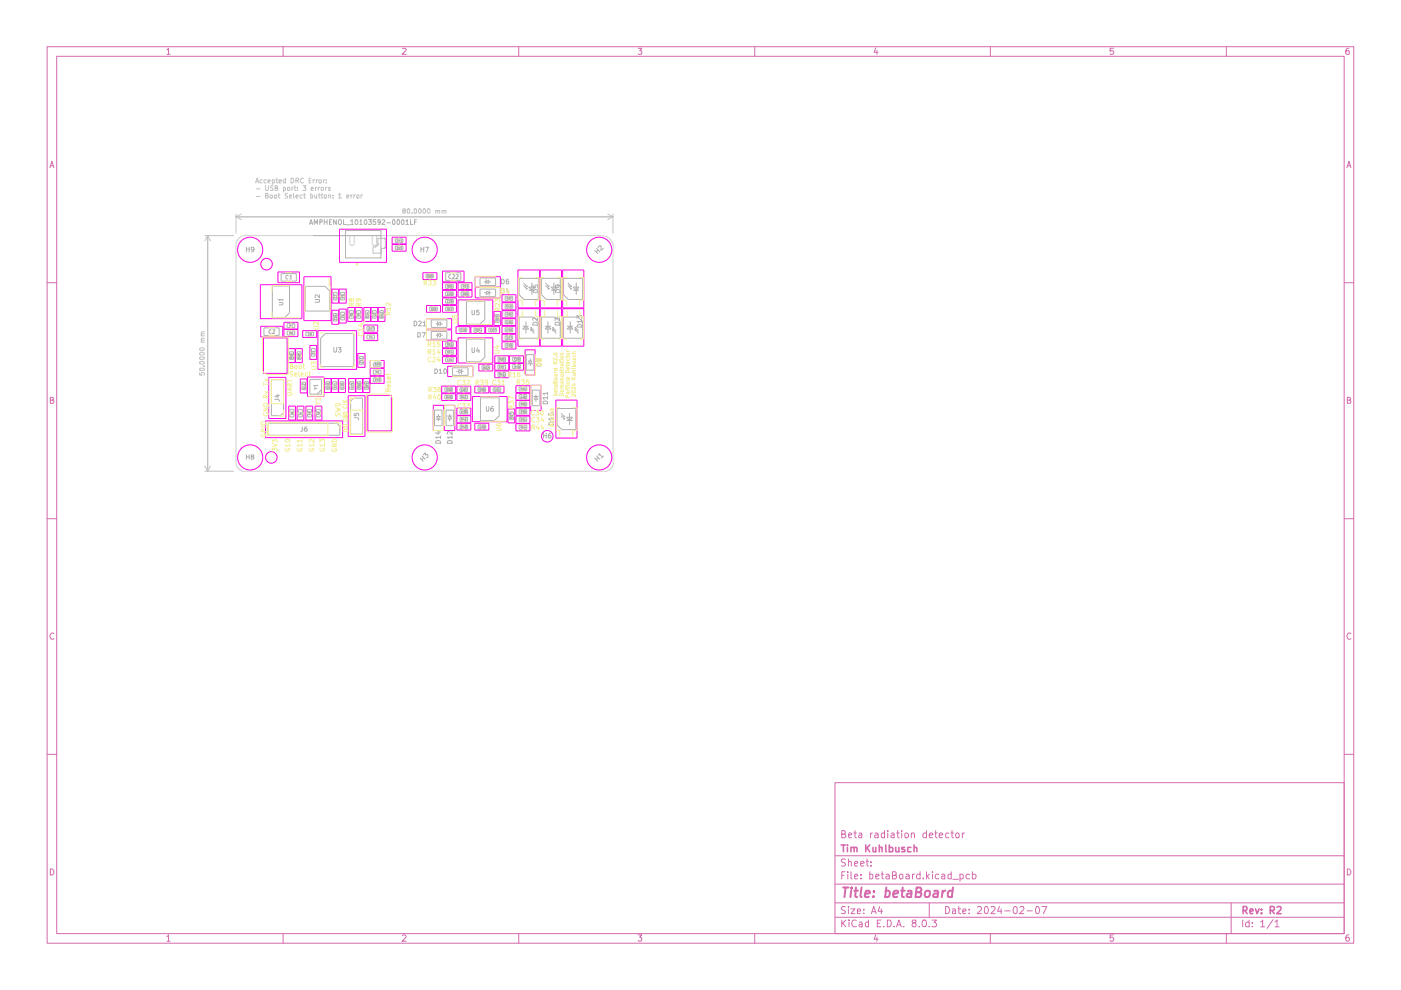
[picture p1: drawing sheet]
<svg xmlns="http://www.w3.org/2000/svg" width="297mm" height="210mm" viewBox="0 0 297 210" stroke-linecap="round" stroke-linejoin="round" font-family="sans-serif">
<g fill="none" stroke="#d56bad" stroke-width=".21">
<path d="M10 9.9h277v190.1h-277zM12 11.9h273v186.1h-273zM35.4 10.6l.3-.4v1.3M35.4 11.5h.7M60 9.9v2M85.3 10.3l.6-.1 .2 .4-.8 .9h.8M110 9.9v2M135.3 10.2h.8l-.5 .6h.5v.6h-.8M160 9.9v2M185.7 10.2l-.4 .9h.9M185.9 10.7v.8M210 9.9v2"/>
<path d="M236.1 10.2h-.7v.6h.6l.1 .2-.1 .5-.6-.1M260 9.9v2M286 10.2l-.5 .1-.2 .5 .1 .6 .6 .1v-.7h-.5l-.2 .2M10.6 35.6l.4-1.4 .4 1.4M10.7 35.1h.6M285.6 35.6l.4-1.4 .4 1.4M285.7 35.1h.6M10 59.9h2M285 59.9h2M10.7 84.8h.6v-.5l-.6-.1v1.3h.6l.1-.4-.3-.3M285.7 84.8h.6v-.5l-.6-.1v1.3h.6l.1-.4-.3-.3M10 110h2"/>
<path d="M285 110h2M11.4 134.4a.57 .57 0 0 0-.8 0 .57 .57 0 0 0 .1 .8l.3 .4 .4-.2M286.4 134.4a.57 .57 0 0 0-.8 0 .57 .57 0 0 0 .1 .8l.3 .4 .4-.2M10 159.9h2M285 159.9h2M177 165.9h108v32.1h-108zM178.5 176.9h.5l.2-.2v-.3l-.2-.3h-.5v1.5h.6l.2-.2v-.3l-.3-.2M179.9 177.1l.7-.1-.2-.4-.4 .1-.1 .8 .2 .1 .4-.1M181 176.6h.6M181.3 176.1v1.4l.3 .1M182.1 176.7h.6v.9M182.7 177l-.6 .1-.1 .2 .3 .3 .4-.1"/>
<path d="M184.6 176.6v1M185 176.6l-.4 .4M185.5 176.7h.6l.1 .9M186.2 177h-.5l-.3 .3 .3 .3 .5-.1M187.5 176.7l-.4-.1-.2 .2v.7l.2 .1 .4-.1M187.5 176.1v1.5M188.2 176.1v.2M188.2 176.6v1M189 176.7h.6v.9M189.6 177l-.6 .1-.1 .2 .2 .3 .5-.1M190.1 176.6h.6M190.3 176.1v1.4l.4 .1"/>
<path d="M191.2 176.1v.2M191.2 176.6v1M191.9 176.8l.2-.2 .3 .1 .2 .7a.45 .45 0 0 1-.7 .1zM193.2 176.8l.3-.2 .3 .1 .1 .9M193.2 176.6v1M196.4 176.7h-.6l-.1 .7a.52 .52 0 0 0 .7 .1M196.4 176.1v1.5M197 177.1l.8-.1-.1-.3-.4-.1-.3 .3v.6l.3 .1 .4-.1M198.2 176.6h.5M198.4 176.1v1.4l.3 .1M199.1 177.1l.8-.1-.1-.3-.4-.1-.3 .3v.6l.3 .1 .4-.1M201.2 176.7l-.5-.1-.2 .4 .1 .5h.6"/>
<path d="M201.6 176.6h.6M201.8 176.1v1.4l.4 .1M202.7 176.8l.2-.2 .4 .1v.8l-.4 .1-.3-.2zM204 176.6v1M204.5 176.6l-.5 .4M10.7 184.2a.71 .71 0 0 1 .7 .5 .71 .71 0 0 1-.2 .8h-.5zM35.4 198.6l.3-.4v1.4M35.4 199.6h.7M60 198v2M85.3 198.4l.2-.2h.4l.2 .4-.8 1h.8M110 198v2M135.3 198.2h.8l-.5 .5 .5 .2v.5l-.3 .2h-.3l-.2-.2"/>
<path d="M160 198v2M177 194.5h108M177 191.4h108M177 187.5h108M177 181.4h108M178.5 195.1v1.4M178.5 185.6h.5M178.6 195.7l.7 .8M179.2 184.8h-.7v1.6M179.2 192.3l-.6-.1-.2 .3 .2 .5 .6 .1v.5h-.8M179.2 182.2l-.6-.1-.2 .4 .2 .4h.4l.2 .1v.4l-.2 .2h-.6M179.3 195.1l-.8 .8"/>
<path d="M179.7 184.8v.2M179.7 185.3v1.1M179.9 192.2v.2M179.9 182.8l.2-.2 .3 .1 .1 .9M179.9 182.1v1.5M179.9 192.7v1M180 195.1v.1M180 195.5v1M180.4 192.7h.9l-.9 1h.9M180.4 184.8v1.3l.3 .3M181.2 185.8l.7-.1-.2-.4-.4 .1-.1 .7 .2 .3 .4-.1M181.2 183.1l.7-.1-.2-.4-.4 .1-.1 .7 .2 .2h.4"/>
<path d="M181.5 195.2l-.6-.1a.74 .74 0 0 0-.3 .9 .74 .74 0 0 0 .9 .4M181.8 193.2l.7-.1-.2-.4-.5 .1v.8h.6M182.2 195.6h.5l.1 .9M182.5 183.1l.7-.1-.1-.3-.4-.1-.2 .3v.7h.6M182.5 186.2v.2M182.5 185.4v.2M182.8 195.9l-.6 .1-.1 .2 .2 .3 .5-.1M183.1 193.6v.1M183.1 192.8v.2M183.6 182.6h.5M183.8 182.1v1.3l.3 .2M184.1 195.6l-.4-.1-.2 .3 .1 .6h.5"/>
<path d="M184.1 195.1v1.4M184.4 185.4l.4-.1 .3 .3-.1 .7h-.6M184.4 184.8v1.6M184.7 183.5v.1M184.7 182.7v.2M184.7 193.7l.6-1.5 .5 1.5M184.9 193.3h.7M185.7 198.2l-.4 .9h.9M185.7 185.8l.7-.1v-.3l-.5-.1-.2 .3 .1 .7h.6M185.9 198.7v.9M186 195.7h.5M186.5 192.2l-.3 1h.9"/>
<path d="M186.8 195.1h-.8v1.4h.8M186.9 192.7v1M186.9 185.3h.5M187 184.8v1.3l.4 .3M187.4 196.4v.1M187.9 185.4h.6l.1 1M188.1 195.1h.5a.78 .78 0 0 1 .4 .9 .78 .78 0 0 1-.9 .5zM188.6 185.7l-.6 .1-.2 .2 .2 .4 .6-.1M189.2 185.6l.7-.1 .1-.5-.3-.2h-.5v1.6h.6l.2-.1 .1-.5-.1-.2h-.3M189.6 196.4v.1M190.1 196.5l.5-1.4 .5 1.4M190.2 196.1h.7"/>
<path d="M190.7 185.6l.2-.3 .4 .1 .1 .8-.5 .2-.2-.4zM191.6 196.4v.1M192.1 185.4h.6l.1 1M192.8 185.7l-.5 .1-.3 .2 .3 .4 .5-.1M193.5 185.3v1.1M193.7 195.7l-.3-.3 .1-.3h.6l.1 .3-.2 .3a.46 .46 0 0 0-.6 .2 .46 .46 0 0 0 .2 .6 .46 .46 0 0 0 .6-.2l-.1-.6h-.1M193.9 185.3l-.4 .3M194.9 196.4v.1M195.1 185.4l-.5-.1-.3 .3v.4l.3 .4 .5-.1M195.1 184.8v1.6M195.7 195.2l.5-.1a.84 .84 0 0 1-.3 1.4l-.2-.1-.2-.4zM195.7 186.2v.2"/>
<path d="M196.4 184.8v1.6M196.6 185.8l.4 .6M197 196.4v.1M197 185.3l-.6 .6M197 191.4v3.1M197.6 195.1h.9l-.5 .5h.3a.6 .6 0 0 1 .2 .8h-.9M197.7 184.8v.2M197.7 185.3v1.1M199.1 185.4a.52 .52 0 0 0-.8 .2l.2 .7h.6M199.6 185.4h.6l.1 1M200.3 185.7l-.7 .1v.5h.7M200.5 192.2a.77 .77 0 0 1 .8 .8 .77 .77 0 0 1-.8 .7z"/>
<path d="M201.7 185.4l-.4-.1-.3 .2v.7l.3 .2 .4-.1M201.7 184.8v1.6M201.9 192.8h.6l.1 .9M202 186.4h1.2M202.6 193.1l-.7 .1v.4h.7M203.1 192.7h.6M203.3 192.2v1.3l.4 .2M203.5 185.4l.5-.1 .2 .2v.7l-.2 .2-.5-.1M203.5 185.3v1.6M204.1 193.2l.7-.1-.2-.4-.4 .1-.1 .7 .2 .2 .4-.1M205.5 193.6v.1M205.5 192.8v.2"/>
<path d="M205.6 185.4a.52 .52 0 0 0-.8 .2l.2 .7h.6M206.2 185.4a.52 .52 0 0 1 .7 .2l-.1 .7h-.6M206.2 184.8v1.6M207.3 192.4l.1-.2h.5a.45 .45 0 0 1 .1 .7l-.8 .8h.9M208.8 192.4l.2-.2a.88 .88 0 0 1 .2 1.5l-.4-.1zM210 198v2M210.1 192.4l.2-.2h.4l.2 .2 .1 .3-.9 1h.9M211.9 192.2l-.4 1h.9M212.3 192.7v1M213 193.1h1.2M215.1 192.2l.4 .1 .1 .2v1l-.3 .2a.81 .81 0 0 1-.6-.7 .81 .81 0 0 1 .4-.8zM216.2 192.4l.6-.2 .2 .1 .1 .4-.9 1h.9"/>
<path d="M217.8 193.1h1.1M219.7 192.3l.2-.1a.86 .86 0 0 1 .5 .7 .86 .86 0 0 1-.4 .8h-.1a1.1 1.1 0 0 1-.2-1.4zM220.9 192.2h1l-.7 1.5M236.1 198.2h-.7v.7l.1-.2h.4l.2 .3v.3l-.2 .3h-.4l-.1-.2M260 198v2M261 191.4v6.6M263.5 195.1v1.4M264.8 195.6l-.4-.1-.3 .3 .1 .6h.6M264.8 195.1v1.4M265.5 196.4v.1M265.5 195.6v.1M267.3 195.5l.4-.4v1.4"/>
<path d="M267.3 196.5h.8M269.9 195l-1.3 1.8M270.3 195.5l.5-.4v1.4M270.3 196.5h.9M285.7 184.2a.71 .71 0 0 1 .7 .5 .71 .71 0 0 1-.2 .8h-.5zM286 198.2l-.5 .2a.92 .92 0 0 0 .1 1.2l.4-.1 .1-.5-.3-.3h-.2l-.3 .3"/>
</g>
<g fill="none" stroke="#d56bad" stroke-width=".34">
<path d="M178.3 179.2h.9M178.8 179.2v1.4M179.7 179.2h.1M179.7 179.7v.9M180.4 179.7h.6l.1 .9M180.4 179.7v.9M181.1 179.8v-.1h.5l.1 .9M183.6 179.2v1.4M183.8 179.7l.6 .9M184.4 179.2l-.8 .8M185.1 179.7l.1 .9 .5-.1M185.7 179.7v.9"/>
<path d="M186.4 179.7h.6v.9M186.4 179.2v1.4M187.8 179.2v1.2l.2 .2M188.6 179.2v1.4h.5l.2-.3-.1-.6h-.6M189.9 179.7l.1 .9 .6-.1M190.6 179.7v.9M191.8 179.7h-.5l-.1 .1 .1 .3 .5 .1v.4h-.6M193.1 179.7h-.7v.8l.7 .1M193.8 179.7h.5l.1 .9M193.8 179.2v1.4M263.6 193h.6a.47 .47 0 0 0 .2-.4 .47 .47 0 0 0-.2-.4h-.6v1.5M263.9 193l.5 .7"/>
<path d="M265 193.2l.7-.1-.2-.4-.4 .1-.1 .7 .2 .2 .4-.1M266.2 192.7l.3 1 .5-1M267.5 193.5v.2M267.5 192.8v.2M269.3 193h.8l.1-.6-.3-.2h-.6v1.5M269.7 193l.5 .7M270.8 192.4l.6-.2 .2 .4-.9 1.1h.9"/>
</g>
<g fill="none" stroke="#d56bad" stroke-width=".42">
<path d="M178.8 188.2h1.1M179.3 188.2l-.3 2M180.5 188.8l-.2 1.4M180.6 188.2v.2M181.1 188.8h.8M181.5 188.2l-.2 1.7 .4 .3M182.7 188.2l-.3 1.7 .3 .3M183.4 189.5l1-.1v-.5h-.8l-.3 1 .3 .3 .6-.1M185.2 190l.1 .1h-.3l.2-.1-.1 .2M185.3 188.9v.3M187.7 188.9a.64 .64 0 0 1 .9 .1l-.1 1-.3 .2-.5-.1M187.9 188.2l-.2 2"/>
<path d="M189.4 189.5l1-.1v-.5l-.6-.1-.4 .4v.9h.8M191.1 188.8h.7M191.4 188.2l-.2 1.7 .4 .3M192.5 188.9h.8l-.1 1.3M193.3 189.4h-.7l-.4 .3v.2l.3 .3 .7-.1M194.3 189.2h.6l.5-.4-.2-.5-.8-.1-.3 2h.8l.3-.2 .2-.5-.5-.3M196.2 189a.69 .69 0 0 1 .9 0v.8a.56 .56 0 0 1-.5 .4 .56 .56 0 0 1-.6-.4zM198.1 188.9h.7v1.3M198.9 189.4h-.7a.47 .47 0 0 0-.3 .7h.9M199.9 188.8l-.2 1.4M200.4 188.8l-.5 .2v.3M202 188.9l-.6-.1-.4 .5v.8h.8"/>
<path d="M202.1 188.2l-.3 2"/>
</g>
<g fill="none" stroke="#c2c2c2" stroke-width=".21">
<path d="M54.2 38.8l.3-1 .4 1M54.3 38.5h.5M55.6 38.2l-.3-.1-.2 .2 .1 .5h.4M56.3 39.4l.1 1h.4l.1-.2v-.8M56.5 38.2l-.4-.1-.1 .2v.5h.5M56.8 38.4h.5l-.2-.3-.3 .2v.3l.1 .2h.3M57.7 38.2l.3-.1 .3 .2-.1 .5h-.5M57.7 38.1v1M57.9 39.5h-.5l-.1 .2 .5 .3 .1 .2-.1 .2h-.5M58.3 39.9h.4l.1-.2-.1-.3h-.4v1h.5l.1-.4-.2-.1M58.5 38.1h.4M58.7 37.8v1h.2"/>
<path d="M59.2 38.4h.5l-.2-.3-.3 .1v.6h.4M60.1 39.8h.4v.5l-.4 .1M60.1 39.7v1M60.5 37.8v1h-.4l-.1-.5 .2-.2 .3 .1M61 39.8l.3-.1 .2 .2-.1 .5-.4-.1zM61.7 37.8a.59 .59 0 0 1 .6 .3 .59 .59 0 0 1-.2 .7h-.4zM61.9 39.7v.7M62.1 39.7l-.2 .2M62.4 39.7h.3M62.5 39.4v.8l.2 .2M62.7 38.3h.5v-.5h-.5v1M63 38.3l.3 .5"/>
<path d="M63.1 39.8v.1M64.3 39.4h.6l-.4 .4h.3l.1 .2-.1 .4-.5-.1M64.3 37.8a.51 .51 0 0 0-.7 .3 .51 .51 0 0 0 .3 .7l.4-.1M65.5 38.3h.4M66 37.8h-.5v1h.5M66.4 38.1v.7M66.7 38.1l-.3 .2M66.9 39.7v.7M67.1 38.1v.7M67.1 39.7l-.2 .2M67.3 38.1l-.2 .2M67.5 39.7v.7"/>
<path d="M67.6 38.3l.2-.2 .3 .1v.6h-.4l-.1-.2zM67.8 39.7l-.3 .2M68.2 39.7l.4 .1-.1 .6h-.3l-.1-.2v-.3zM68.6 38.1v.7M68.8 38.1l-.2 .2M69 39.7v.7M69.2 38.7v.1M69.2 38.2v.1M69.3 39.7l-.3 .2M70 39.8l-.2-.1-.2 .2 .4 .2v.3h-.4M43.4 50h6.1M44 50v49.9"/>
<path d="M44 50l.6 1.1M44 50l-.6 1.1M50 45.4v4M50 46h80M50 46l1.1 .6M51.1 45.4l-1.1 .6M54.4 40h.7M54.4 41.7h.7M56.3 41.5l.5-.1v-.3l-.5-.1v1h.5l.1-.3-.3-.2M58.3 41.4h.4l-.1 .6h-.3zM59 41.3h.4M59.1 41v.8l.3 .2"/>
<path d="M61 41.1h-.5v.3l.5 .3-.1 .3h-.4M61.4 41.7l.4-.1-.1-.3-.3 .1v.6h.4M62.2 41v.8l.2 .2M62.7 41.7l.5-.1-.1-.3-.4 .2v.3l.1 .2h.4M63.1 40.3v.1M64.1 41.4l-.3-.1-.2 .3 .1 .4h.4M64.3 41.3h.5M64.5 41v1h.3M65.9 41v1h.3l.1-.6h-.4M66 40h.5l-.2-.3-.3 .2v.3v.2h.4M66.7 41.3l.1 .7 .3-.1M67.1 41.3v.7"/>
<path d="M67.5 41.3h.4M67.6 41v.8l.3 .2M68.1 41.3h.4M68.2 41v1h.3M68.8 41.4h.5l-.1 .6h-.4zM69.7 41.4h.4v.6M69.7 41.3v.7M70.6 41.9v.1M70.6 41.4v.1M71.8 41.3l.3-.3v1M71.8 42h.6M73.5 41.7l.5-.1-.2-.3-.3 .2v.3l.1 .2h.3"/>
<path d="M74.4 41.3v.7M74.7 41.3l-.3 .1v.2M75 41.3v.7M75.4 41.3l-.4 .3M75.7 41.4h.4l-.1 .6h-.3zM76.5 41.3v.7M76.9 41.3l-.4 .3M79.4 52.3h.1M79.5 52.3h.1M79.6 52.3h.1M79.7 52.2h.1M79.7 52.2l-.6 .1v1.4h1.8v-1h.5"/>
<path d="M79.8 52.2h.1M79.8 52.2h-.1M79.9 52.1h.1M79.9 52.1l-.1 .1M80 52h.1M80 51.9h.1M80 51.9l-.1 .2M80.1 51.8h.1M80.1 51.7h.1M80.1 51.6h.1M80.1 50.5h.1M80.1 50.5h1.4"/>
<path d="M80.1 50.5l-.1 1.4M81.4 50.5h.1M81.4 52.7h.1M81.5 50.5h.1M81.5 50.6h.1M81.5 52.6h.1M81.5 50.5v.1M81.6 50.6h.1M81.6 52.5h.1M81.6 52.6h.1M81.6 50.6l.1 .1M81.6 52.5v.1"/>
<path d="M81.6 52.6l-.2 .1M81.7 50.7h.1M81.7 50.8h.1M81.7 50.9h.1M81.7 52.2h.1M81.7 52.3h.1M81.7 52.4h.1M81.7 52.5h.1M81.7 50.7v1.8M85.6 44.7l-.3-.3 .2-.1h.4v.3l-.6 .3 .2 .3 .4-.1v-.3l-.1-.1M86.4 44.3h.4l.1 .1-.1 .8h-.4v-.2zM87.4 45.1v.1"/>
<path d="M87.9 44.3h.3l.1 .1-.1 .8h-.3l-.1-.2zM88.7 44.4l.2-.1a.47 .47 0 0 1 .4 .4 .47 .47 0 0 1-.4 .5l-.2-.2zM89.7 44.4l.1-.1a.47 .47 0 0 1 .5 .4 .47 .47 0 0 1-.5 .5l-.1-.3zM90.7 44.4l.3-.1 .2 .1v.6l-.2 .2-.3-.1zM92.4 44.7l.4-.1v.6M92.4 44.6v.6M92.8 44.7l.4-.1v.6M93.7 44.7h.4v.5M93.7 44.6v.6M94.1 44.7h.5v.5M128.9 45.4l1.1 .6M130 45.4v4"/>
<path d="M130 46l-1.1 .6M42.3 79v.5l.5 .1v-.6h.4l.1 .2-.1 .4M42.3 78.1h.8l.2 .3-.2 .2h-.6l-.2-.1zM42.3 76.7l.8-.1 .2 .3a.58 .58 0 0 1-1 .1zM42.3 75.8l.8-.1 .2 .3-.2 .2h-.6l-.2-.1zM42.3 74.8a.63 .63 0 0 1 1 .2l-.2 .3h-.6zM42.3 73.9a.63 .63 0 0 1 1 .2 .54 .54 0 0 1-.5 .3 .54 .54 0 0 1-.5-.5zM42.7 72.6h.6M42.7 71.2h.6M43.2 77.6h.1M43.3 72.1h-.5v.5M43.3 71.7h-.6l.1 .4"/>
<path d="M43.3 70.8h-.5v.4M43.3 70.4h-.5v.4M43.4 99.9h6.1M43.4 98.8l.6 1.1M44.6 98.8l-.6 1.1"/>
<circle cx="57.5" cy="41.7" r=".32"/>
</g>
<path d="M50 51.9v46.1M52 50h22.2v1.6M52 49.9a2 2 0 0 0-2 2M74.2 51.6a.45 .45 0 0 0 .4 .5 .45 .45 0 0 0 .5-.5M75.1 51.6v-1.6h3.8v1.6M78.9 51.6a.45 .45 0 0 0 .5 .5 .45 .45 0 0 0 .4-.5M127.5 50h-47.7v1.6M127.5 50a2.45 2.45 0 0 1 2.5 2.5M130 52.4v45.6M50 98a2 2 0 0 0 2 2M52 99.9h76M130.1 98a2 2 0 0 1-2 2" fill="none" stroke="#d0d2cd" stroke-width=".21"/>
<g fill="none" stroke="#afafaf" stroke-width=".21">
<path d="M52.2 52.4v1M52.2 52.8h.6M52.8 52.4v1M53.8 52.8l-.1 .2h-.4v-.5l.4-.1 .1 .2-.1 .7-.4 .1M59.6 58h3.2v1.6h-3.2zM61.1 58.5l-.4-.1-.1 .3 .1 .4h.4M61.4 58.6l.3-.2v.7M61.4 59.1h.4M65.6 47.6l.4-1 .3 1M65.7 47.3h.5M66.5 50h14.3M66.6 47.6v-1l.4 .7 .3-.7v1"/>
<path d="M67.8 47.1h.4l.1-.4-.5-.1v1M68.7 46.6v1M68.7 47.1h.6M69.3 46.6v1M69.8 47.1h.4M70.3 46.6h-.5v1h.5M71.3 46.6v1l-.6-1v1M72 46.6l.4 .1v.7l-.2 .2h-.3a.66 .66 0 0 1 .1-1zM72.8 46.6v1h.5M73.2 48.9h7.6v5.8h-7.6zM73.4 47.7h.8M74.3 46.9l.4-.3v1"/>
<path d="M74.3 47.6h.6M75.4 46.7l.2-.1 .3 .2v.6l-.2 .2-.3-.1zM75.6 55.9l.2 .1v.2l-.2-.2zM76.3 46.9l.2-.3v1M76.3 47.6h.5M77.3 46.7l.3-.1 .2 .4-.2 .6-.4-.2zM78.1 46.6h.6l-.3 .4h.3v.2v.4l-.6-.1M79.7 46.6h-.5l-.1 .5 .5-.1 .1 .5h-.6M80.6 47l-.3 .2-.2-.1v-.4h.5v.6l-.2 .3h-.2M81 46.7l.4-.1 .2 .3-.7 .7h.7M82 47.2h.8M83.3 46.7l.3-.1 .1 .2v.8h-.4l-.1-.2z"/>
<path d="M83.8 52.2h1.6v.7h-1.6zM83.8 50.6h1.6v.8h-1.6zM84.2 52.5h.2v-.1h-.2v.4M84.2 46.7l.2-.1a.53 .53 0 0 1 .4 .5 .53 .53 0 0 1-.5 .5l-.1-.4zM84.3 52.5l.1 .3M84.4 50.8h-.2v.4h.2M84.6 52.4l-.1 .2h.3M84.6 50.8l-.1 .3h.3M84.7 50.9v.3M84.7 52.5v.3M85 50.8h.1v.4h-.1M85.1 52.4h-.1l.1 .4-.1-.1"/>
<path d="M85.2 46.7l.1-.1a.53 .53 0 0 1 .4 .5 .53 .53 0 0 1-.4 .5l-.2-.4zM86 46.9l.4-.3v1M86 47.6h.6M87 46.6v1h.5M87.9 47.1h.3M88.3 46.6h-.4v1M89.2 52.8h.6M89.2 52.4v1M89.8 52.4v1M90.2 52.4h.6l-.4 1M90.3 58.2h1.6v.7h-1.6zM90.6 58.5h.3v-.1h-.3v.4"/>
<path d="M90.7 58.5l.2 .3M91.1 58.4h.1v.4l-.1-.1M91.4 58.4h.3l-.2 .1h.2v.2h-.3M94.5 57.8h3.2v1.6h-3.2zM95.6 58.3a.39 .39 0 0 0-.4 .1 .39 .39 0 0 0 0 .5l.2 .2 .2-.1M96 58.3h.4v.2l-.5 .6h.5M96.7 58.3h.5v.2l-.6 .6h.6M101.8 58.9h3.3v1.6h-3.3zM102.6 59.8h.4M103 59.8l.6-.4v.7zM103 59.2v1.1M103.6 59.8h.5"/>
<path d="M106.3 59.2a.52 .52 0 0 1 .6 .5 .52 .52 0 0 1-.6 .5zM107.8 59.2l-.4 .2v.7h.5l-.1-.5h-.4v.2M110.1 59h4v4.5h-3l-1-1zM112.8 59.9v2.6M114.8 59h4v4.5h-3l-1-1zM117.4 59.9v2.6M119.5 59h4v4.5h-3l-1-1zM122.2 59.9v2.6M126.1 53.1l.6 .7M126.5 52.7l.7 .7M126.8 52.5l.4-.4 .2 .1v.9l.5-.4M126.8 53l-.4 .4"/>
<path d="M56 69.5h3.2v1.6h-3.2zM57.5 70l-.2-.1-.3 .2v.5l.3 .1h.2M57.7 60.6h3.7v5.7l-.9 1h-2.8zM57.8 70l.3-.1 .2 .2-.5 .6h.5M59.1 64.1h.7l.2 .2-.2 .3h-.7M60 63.5h-.9l.3 .3M60 63.4v.4M60.9 70.2h1.6v.8h-1.6zM60.9 68.6h1.6v.8h-1.6zM61.4 74.6h.8v1.6h-.8zM61.4 70.7h.3v-.2h-.3v.3M61.4 69h.3v-.1h-.3v.3"/>
<path d="M61.5 70.7l.2 .1M61.5 69l.2 .2M61.6 75.6v-.3l.2 .2 .1-.2 .1 .3M61.8 68.9h.3l-.2 .3M61.8 76v-.3h-.1l-.1 .3h.4M62 70.5h-.2v.3h.2v-.2l-.2 .1M62 75.1h-.4l.2 .1M62 75.7l-.2 .1M62 75v.2M63 74.6h.8v1.6h-.8zM63.2 75.6v-.3l.2 .2 .1-.2 .1 .3M63.5 76v-.3h-.2l-.1 .3h.4"/>
<path d="M63.6 75v.2l-.2-.2-.2 .1 .1 .1M63.6 75.7l-.1 .1M64.7 60.7h4.2l1 1v4.3h-5.2zM64.9 70.4h1.6v.8h-1.6zM65.7 70.7h-.3v.3h.3M65.8 70.8v-.1h.2l-.2 .4 .2-.1-.1-.2M66 73.9h.8v1.6h-.8zM66.3 74.8v.3h.3v-.3M66.3 74.5v.1h.1v-.1h.2v.1M66.8 63.5l.9 .1v.4l-.9 .1M67.7 62.5v.7l-.6-.7-.3 .2 .1 .4M68 71.7l1-1h6v7h-7z"/>
<path d="M70.7 62h.8v1.6h-.8zM70.7 66.5h.8v1.6h-.8zM70.8 73.7v.9l.2 .1 .4-.2v-.8M70.9 66.8l.1 .2h.3l-.1-.2h-.1l.1 .2M71 62.9l-.1 .2 .2 .1 .2-.1-.1-.2M71 67.5l-.1 .3h.4l-.1-.3M71.3 62.7l-.4-.2v.3M71.3 67.3h-.4l.2 .1M71.3 67.2v.2M71.7 73.7h.6l-.3 .4 .3 .1v.4h-.6M72.2 62h.9v1.6h-.9zM72.2 66.2h.9v1.6h-.9z"/>
<path d="M72.4 66.8l.1 .1h.4v-.1h-.3l.1 .1M72.5 62.9l-.1 .1 .2 .2 .3-.1v-.2M72.5 67.1v.3h.4v-.3M72.6 62.5l.1 .3h-.2v-.3h.3l.1 .2M74.1 65.9h.8v1.6h-.8zM74.5 66.5l.2-.1v.3h-.2v-.3l-.2 .1 .1 .2 .1-.1M74.5 67v-.2h-.2v.2h.4M74.7 66.8l-.2 .1M75.6 65.9h.9v1.6h-.9zM76 66.4l.1 .3h-.2v-.3h.3v.2M76.1 67v-.2h-.3v.2h.4M76.2 75.6h.8v1.6h-.8z"/>
<path d="M76.2 66.8l-.1 .1M76.5 76.7v.2h.3v-.2M76.8 76.4h-.4l.2 .1M76.8 76h-.4l.2 .2M76.8 75.9v.3M76.8 76.3v.2M77.5 65.9h.7v1.6h-.7zM77.7 67l.1 .3h.2v-.3M77.8 71h1.6v.9h-1.6zM77.8 69.3h1.6v.8h-1.6zM77.9 66.3h.2M77.9 66.3v.2l-.2-.2"/>
<path d="M78.1 66.8h-.4h.1M78.1 66.6v.2M78.4 69.6h-.2v.3h.2M78.5 69.6l.2-.1v.4M78.5 69.9h.3M78.6 71.3h-.2v.3l.2 .1M78.9 71.2l-.1 .4h.2M79 69.5h.2l-.2 .4M79 71.4v.3M79 65.9h.8v1.6h-.8zM79.2 78.5h1.6v.8h-1.6zM79.2 66.8l.2 .3 .2-.2-.1-.1"/>
<path d="M79.2 66.7v-.3l.2 .2v-.2h.1v.3M79.5 76.8h1.3v.8h-1.6v-.5zM79.5 77l.3 .2-.1 .2h-.2zM79.7 79h.3v-.2h-.3v.3M79.9 79l.1 .1M80 77.2l.1-.2v.4M80 77.4h.1M80.1 78.9l.1-.1v.3M80.1 79.1h.3M80.5 65.9h.8v1.6h-.8zM80.6 77.2l-.3 .1v-.2h.3v.2l-.2 .1M80.9 67.3v-.3h-.2v.3h.5"/>
<path d="M81.2 66.8h-.5h.1M81.2 66.3v.2l-.3-.2h-.2v.2M81.2 67l-.3 .1M81.2 66.6v.2M87.8 68.1a.55 .55 0 0 1 .6 .3 .55 .55 0 0 1-.3 .7h-.3zM88.6 70.5l.5 .1 .1 .4-.2 .5h-.4zM88.7 68.2l.5-.1 .1 .2-.6 .8h.6M89.5 70.5h.7l-.5 1M89.7 68.4l.3-.3v1M89.7 69.1h.6M91.1 65.1h1.6v.8h-1.6zM91.4 70.3h3.3v1.6h-3.3z"/>
<path d="M91.4 67.8h3.3v1.6h-3.3zM91.5 65.5h.2v-.2h-.2v.4M91.6 65.5l.1 .2M91.8 65.3h.3l-.3 .4h.3M92.2 78.2h.3a.55 .55 0 0 1 0 1h-.3zM92.3 65.5l-.1-.2h.2v.2h-.2l.1 .2 .1-.2M92.4 68.7h.4M92.4 71h.4M92.8 68.1v1.1M92.8 70.5v1.1M92.8 68.7l.6-.5v.8zM92.8 71l.6-.4v.9z"/>
<path d="M93.1 78.5l.3-.3v1M93.1 79.2h.6M93.4 68.7h.5M93.4 71h.5M94.1 78.3l.4-.1 .2 .2v.6l-.2 .2-.4-.1zM94.5 72.6h1.6v.9h-1.6zM94.5 60.3h1.6v.8h-1.6zM94.5 61.9h1.6v.8h-1.6zM94.5 63.5h1.6v.8h-1.6zM94.5 65.1h1.6v.8h-1.6zM94.5 74.3h1.6v.8h-1.6zM94.5 75.9h1.6v.8h-1.6z"/>
<path d="M94.9 73.1l.2-.2h-.2v.4M94.9 74.7l.2-.2h-.2v.4M94.9 60.7l.2-.1-.2-.1v.4M94.9 65.5l.2-.1-.2-.1v.4M95 73.1l.1 .2M95 74.7l.1 .2M95 60.7l.1 .2M95 65.5l.1 .2M95.1 76.2h-.2v.3h.2M95.1 62.2h-.2v.2h.2M95.1 63.7l-.2 .1v.3h.2M95.2 73l.2-.1v.4"/>
<path d="M95.2 76.2h.3l-.3 .3h.3M95.2 62.2l.3-.1-.3 .4h.3M95.2 74.5h.2v.4M95.2 63.7h.3l-.3 .4h.3M95.2 60.6l.3-.1-.3 .4h.3M95.2 65.3h.3l-.3 .4h.3M95.2 73.3h.3M95.2 74.9h.3M95.6 65.3h.3l-.2 .4M95.7 76.1l-.1 .3h.3M95.7 62.3l-.1-.2 .3 .1-.3 .1v.2l.3-.1-.1-.1M95.7 74.5l-.1 .2h.3"/>
<path d="M95.8 72.9h-.2v.1l.3 .2h-.3M95.8 60.5l-.2 .1v.3l.3-.1-.1-.1h-.2M95.8 74.6v.3M95.8 76.2v.3M95.9 63.9l-.3 .1v-.3l.3 .1-.1 .3h-.2M95.9 78h3.3v1.6h-3.3zM96.8 78.7h.5M97.3 78.3l.6 .4-.6 .5zM97.4 69.6h1.6v.8h-1.6zM97.8 61.9h1.6v.8h-1.6zM97.8 60.3h1.6v.8h-1.6zM97.9 78.7h.4"/>
<path d="M97.9 78.2v1.1M97.9 69.9l-.2-.1v.2v.2l.2-.1M98.1 69.9l.1-.1v.4M98.1 70.2h.2M98.2 62.4l.2-.1-.1-.2h-.1v.4M98.2 60.7l.2-.1-.2-.1v.4M98.3 62.4l.1 .1M98.3 60.7l.1 .2M98.5 70v-.2h.2v.2h-.2v.2h.2l-.1-.2M98.5 62.2l.3-.1-.3 .4h.3M98.5 60.7l.2-.2v.4M98.5 60.9h.3"/>
<path d="M98.9 71.9h3.9v3.9l-1 .9h-2.9zM98.9 63.8h3.9v3.9l-1 1h-2.9zM98.9 60.5h.3l-.2 .2 .2 .1-.3 .1M99.1 62.1h-.2v.2l.3 .1h-.3M100.1 73.7v1l.1 .1 .4-.1v-1M100.1 65.8l.1 .9 .4-.1v-.8M100.5 69.6h1.6v.8h-1.6zM100.9 70.1h.1v-.3h-.1v.4M101 70.1v.1M101.2 69.9l.3-.1-.3 .4h.3M101.3 73.7l-.3 .7h.7M101.5 65.8h-.4l-.1 .4 .4-.1 .2 .2-.1 .4-.5-.1"/>
<path d="M101.5 74.1v.7M101.7 69.8l-.1 .3h.3M101.8 61.3h3.3v1.6h-3.3zM101.8 70v.2M102.2 77.6h1.6v.7h-1.6zM102.6 78l.2-.1-.2-.1v.4M102.6 62.1h.5M102.7 78l.1 .2M102.9 77.8h.3l-.3 .4h.3M103.1 61.7l.6 .4-.6 .4zM103.3 77.8l.3 .1-.3 .3h.3M103.6 69.6h1.6v.8h-1.6z"/>
<path d="M103.7 62.1h.4M103.7 61.6v1.1M104.3 69.9h-.3v.2h.3M104.4 69.9l.2-.1-.2 .4h.2M104.8 69.8h.2l-.1 .4M105 66.7h.8v1.6h-.8zM105.3 67.3v-.3l.1 .2 .2-.2v.3M105.5 68v-.2h-.2v.2h.3M105.6 75.8h1.6v.8h-1.6zM105.6 77.4h1.6v.8h-1.6zM105.6 79h1.6v.8h-1.6zM105.6 67.4v.3l-.1-.3h-.2v.2"/>
<path d="M105.6 67.8l-.1 .1M105.9 79.5h.1l.1-.3h-.2v.4M105.9 76.2h.2v-.1l-.2-.1v.4M106 79.5l.1 .1M106 76.2l.1 .2M106.1 77.7h-.2v.2l.2 .1M106.3 79.4l.1-.2v.4M106.3 76.1h.3l-.3 .3h.3M106.3 77.7h.3l-.3 .3h.3M106.3 79.6h.3M106.3 61.2h.5a.58 .58 0 0 1 .1 .7 .58 .58 0 0 1-.6 .3zM106.6 77.8l.2-.2v.4"/>
<path d="M106.6 78h.3M106.8 76l.1 .4-.3-.2zM106.9 79.2l-.3 .2v.1l.3 .1v-.2l-.3 .1M107.1 69.5h1.6v.9h-1.6zM107.1 67.9h1.6v.8h-1.6zM107.1 71.2h1.6v.8h-1.6zM107.1 66.2h1.6v.9h-1.6zM107.1 62.8h1.6v.9h-1.6zM107.1 64.5h1.6v.9h-1.6zM107.1 72.8h1.6v.9h-1.6zM107.5 66.7h.2v-.2h-.2v.3M107.5 71.6h.2v-.2h-.2v.4"/>
<path d="M107.5 73.3h.2v-.3h-.2v.4M107.5 63.3h.2v-.3h-.2v.5M107.5 61.1l-.1 .8h.5M107.6 66.7l.1 .1M107.6 71.6l.1 .2M107.6 73.3l.1 .1M107.6 63.3l.1 .2M107.7 68.1l-.3 .2 .1 .2h.2M107.7 69.8l-.1-.1-.2 .3 .3 .1M107.7 64.8l-.1-.1-.2 .2 .1 .3h.2M107.8 61.6v.6M107.8 66.5h.3l-.2 .1 .2 .2h-.3"/>
<path d="M107.8 68.1h.3l-.3 .4h.3M107.8 69.9l.2-.2v.4M107.8 71.5l.2-.1v.4M107.8 73.2l.2-.2v.4M107.8 63.1h.3l-.3 .4h.3M107.8 73.4h.3M107.8 70.1h.3M107.8 71.8h.3M107.9 64.7l-.1 .4h.3M108 64.9v.3M108.2 71.4h.3l-.2 .4M108.2 63.2l.1-.2v.5"/>
<path d="M108.2 63.5h.2M108.3 66.4l-.1 .4h.3M108.4 68.1h-.2v.4h.2v-.2l-.2 .1M108.4 70h-.2l.1-.3 .1 .4h-.2M108.4 73.2l-.2 .1 .1-.3 .1 .4h-.2M108.4 64.7h-.2v.3l.2-.1v.3h-.2M108.4 66.6v.2M108.7 75.8h1.6v.8h-1.6zM108.7 77.3h1.6v.8h-1.6zM109.1 77.8h.2v-.2h-.2v.3M109.2 77.8l.1 .1M109.3 76.1h-.2v.2l.2 .1"/>
<path d="M109.5 77.7l.1-.1v.3M109.5 76.1l.2-.1-.3 .4h.3M109.5 77.9h.2M109.9 77.8v-.2h.2l-.2 .3h.2l-.1-.1M109.9 76l.2 .1-.1 .3-.1-.1zM110.1 67.2h3l1 1v3.5h-4zM110.8 69.2h1.3M110.8 69.8l.7-.6 .6 .6zM111 60.5l.8 .8M111 60l.8 .8M111.5 68.2v2.5M111.5 61.3h.3"/>
<path d="M111.5 60.8h.3M111.6 75.2h1.6v3.3h-1.6zM111.8 60.5v.3M111.8 61v.3M111.8 77.1h1.1M112 76.5h.8l-.4 .6zM112.1 60.9h1.3l-.6 .7zM112.1 61.6h1.3M112.4 76v.5M112.4 77.1v.5M112.5 69.8h.3M112.5 69.4h.3"/>
<path d="M112.5 69.4v.3M112.5 69.8v.4M112.5 69.4l.8 .8M112.5 69.8l.8 .9M113 68.5l.2-.2h.5l.3 .6h-1.1zM113 60.5v.5h.5v-.5h.5v.5M113.2 61.5l.4-.1 .4 .2v.4h-1zM113.8 77.2l.2-.2h.6l.1 .2v.4h-.9zM114 67.4v.6l-.6-.6h-.4v.5M114.2 76.3l.2-.3 .3 .1v.4l-.1 .1-.4-.1-.1-.4h-.3v.4l.2 .1 .2-.1M114.8 67.2h3l1 1v3.5h-4zM115.6 69.2h1.2"/>
<path d="M115.7 60.5l.7 .8M115.7 60l.7 .8M116.2 69.2l.6 .6h-1.2zM116.2 68.2v2.5M116.2 61.3h.2M116.2 60.8h.2M116.4 60.5v.3M116.4 61v.3M116.8 60.9h1.3l-.7 .7zM116.8 61.6h1.3M117.2 69.8l.7 .9M117.2 69.8h.2"/>
<path d="M117.2 69.4v.3M117.2 69.8v.4M117.2 69.4h.2M117.2 69.4l.7 .8M117.7 68.5l.2-.2h.5l.2 .2v.4h-.9zM117.7 68v-.6l.3 .2 .1-.2h.4v.6M117.8 61.6a.58 .58 0 0 1 .6-.2 .58 .58 0 0 1 .4 .6h-1zM118.2 60.5h.2v.5h-.6l.1-.5h.6l.3 .2v.3M119.5 67.2h3l1 1v3.5h-4zM120.2 69.2h1.3M120.2 69.8l.7-.6 .6 .6zM120.4 60l.8 .8"/>
<path d="M120.4 60.5l.8 .8M120.9 68.2v2.5M120.9 61.3h.3M120.9 60.8h.3M121.2 60.5v.3M121.2 61v.3M121.5 60.9h1.3l-.6 .7zM121.5 61.6h1.3M121.9 69.8h.3M121.9 69.4h.3M121.9 69.4v.3M121.9 69.8v.4"/>
<path d="M121.9 69.4l.8 .8M121.9 69.8l.8 .9M122.3 69.1l.6-.4 .5 .4v.2h-1.1zM122.3 67.5v-.6l.5 .3 .1-.3h.4v.6M123.4 68.2h-1.1l.4 .2M123.4 67.8v.6M52.2 96.4v1M52.2 96.9h.6M52.8 96.4v1M53.4 96.9l-.1-.2v-.3h.4l.1 .2-.5 .3v.5h.4l.1-.4-.2-.1M56.8 89.7h14.7l.6 .7v1.9h-15.3zM57.6 80.5h2.5v7l-.7 .6h-1.8z"/>
<path d="M58.3 84.7h.7l.3 .4M58.6 83.8h.7M58.9 83.7v.5l-.6-.2M61.5 86.8h.8v1.6h-.8zM61.8 87.3v.3h.1v-.3h.2v.3M61.9 87.9v-.1h-.1v.1h.3M62.1 87.8h-.2M63.3 86.8h.8v1.6h-.8zM63.6 87.4h.4M63.7 87.9v-.1h-.2v.1h.5M63.8 87.3v.3l-.3-.1M64 87.8h-.3"/>
<path d="M64 81h.8v1.6h-.8zM64.1 90.5v.9h-.3M64.2 82.2l.1 .2h.3v-.2M64.6 81.9h-.4l.1 .1M64.6 81.4v.3l-.2-.3h-.2v.3M64.6 81.7v.3M65 90.5h-.2a.62 .62 0 0 0-.1 .9h.4v-.5l-.3-.1-.3 .2M65.2 86.8h.8v1.6h-.8zM65.4 87.6v-.3l.2 .2 .2-.2v.3M65.7 87.9v-.1h-.3l.4 .1M65.7 80.4h2.5v3.2h-2.5zM65.8 87.8h-.1"/>
<path d="M66.6 82.2l.3 .1-.3 .3M66.9 82.3h.4M67.1 86.8h.8v1.6h-.8zM67.3 81.7h-.7l.2 .2M67.3 81.6v.3M67.5 87.9v-.1h-.1v.1h.3M67.7 87.3v.3l-.3-.3v.3M67.7 87.8h-.2M68.2 82.6l-1 1M69.1 80.9h.7v1.6h-.7zM69.3 82.1l.2 .2 .1-.2M69.3 81.6v-.3h.3v.3"/>
<path d="M69.6 81.8h-.3l.1 .1M69.6 81.7v.2M70.5 80.9h.9v1.6h-.9zM71 82.3v-.2h-.2v.2h.4M71.2 81.8h-.4l.1 .1M71.2 81.4h-.4l.1 .1M71.2 82.1l-.2 .1M71.2 81.3v.2M71.2 81.7v.2M72.1 80.9h.8v1.6h-.8zM72.3 82.1l.2 .2 .3-.1-.1-.1M72.3 81.3l.5 .1-.5 .1z"/>
<path d="M72.8 81.7h-.5l.1 .2M72.8 81.7v.2M74.2 80.9h.8v1.6h-.8zM74.5 82v.3h.3v-.3M74.5 81.3v.2h.1l-.1-.2 .2-.1 .1 .3M74.8 81.7h-.3v.2M74.8 81.7v.2M74.9 84.4h2v7.6h-2.6v-6.9zM75.1 88.6h.7l.2 .1v.3M75.1 87.6v.5h.4v-.5l.5 .1-.1 .4M75.8 80.9h.7v1.6h-.7zM76 81.9v-.2h.3v.2"/>
<path d="M76 81.3l.3-.1 .1 .2-.3 .1zM76.2 82.3v-.3h-.2v.3h.4M76.4 82l-.2 .2M77.3 80.9h.8v1.6h-.8zM77.7 81.2l.1 .3h-.2v-.3h.3v.2M77.8 82.3l-.2-.3-.1 .3h.4M77.9 81.7v.2l-.4-.2 .1 .1M77.9 82l-.1 .2M79.2 80.1h1.6v.8h-1.6zM79.5 80.6l.3-.2-.3-.1v.4M79.6 80.6l.2 .1M80 80.5l.1-.2v.4"/>
<path d="M80 80.7h.1M80.4 80.3l.2 .1-.1 .3-.2-.1zM89.1 97.1l.6 .7M89.5 96.7l.7 .7M89.7 96.4l.5-.4 .1 .5v-.1h.3l.2 .1v.4l-.4 .1M89.8 97l-.4 .5M92.1 87h1.6v3.3h-1.6zM92.4 93.6a.58 .58 0 0 1 .6-.2 .58 .58 0 0 1 .4 .6h-1zM92.4 88.9h1.1M92.5 88.3h.9l-.4 .6zM92.7 91.6h.7M93 87.8v.5"/>
<path d="M93 88.9v.4M93 91.4v.6l-.7-.2M93.4 92.7h-1l.2 .3M93.4 92.5v.5M94.3 82.2h1.6v.8h-1.6zM94.3 83.8h1.6v.8h-1.6zM94.6 87h1.6v3.3h-1.6zM94.7 84.2h.3v-.2h-.3v.5M94.7 82.6h.3v-.2h-.3v.4M94.8 84.2l.2 .3M94.8 82.6l.2 .2M94.8 88.2h1.1"/>
<path d="M94.9 93.6l.3-.2 .6 .1v.5h-1zM95 82.4h.3v.4h-.3M95.2 84l-.1 .3h.3M95.3 84.1v.4M95.3 87.8v.4M95.3 88.8v.5M95.3 88.2l.5 .6h-.8zM95.5 84l.2 .1-.1 .4-.1-.1zM95.5 82.6v-.2h.2l-.2 .2v.2h.2l-.1-.2M95.8 92.7h-1l.4 .3M95.8 91.4v.7l-.6-.7-.4 .3v.2l.2 .1M95.8 92.5v.5"/>
<path d="M97.5 86.9h1.6v.8h-1.6zM97.5 82.2h1.6v.8h-1.6zM97.5 90.1h1.6v.8h-1.6zM97.5 88.5h1.6v.8h-1.6zM97.5 83.8h1.6v.8h-1.6zM97.8 88.9h.3v-.1l-.3-.1v.4M97.8 90.6h.2l.1-.3h-.3v.4M97.8 84.2h.3v-.2h-.3v.5M97.9 88.9l.2 .2M97.9 90.6l.2 .1M97.9 84.2l.2 .3M98.1 87.2l-.1-.1-.2 .1v.2l.3 .1"/>
<path d="M98.1 82.4l-.3 .1v.3h.3M98.3 87.1h.2l-.2 .1 .2 .2-.2 .1M98.3 82.4h.2l-.2 .2 .2 .2h-.2M98.3 88.7v.2h.2M98.3 90.3v.3h.2M98.3 84v.3h.2M98.4 84.1v.4M98.4 88.9v.2M98.4 90.5v.2M98.6 88.8h.2l-.2 .3h.2M98.6 90.3h.2l-.1 .2h.1v.2l-.2-.1M98.6 87.1h.2l-.1 .1h.1v.3h-.2"/>
<path d="M98.6 82.4h.2l-.2 .4h.2M98.6 84.1l.2-.1v.5M98.6 84.5h.2M101.3 82.2h1.7v.8h-1.7zM101.3 90.1h1.7v.8h-1.7zM101.7 82.6l.3-.1-.3-.1v.4M101.8 82.6l.2 .2M101.9 84.3h3.9v3.9l-1 1h-2.9zM102 90.4l-.3-.1v.4l.3-.1M102.1 90.4l.2-.1-.2 .4h.2M102.1 82.4h.2l-.1 .2h.1v.2h-.2M102.5 90.3h.2l-.1 .2 .1 .1h-.2"/>
<path d="M102.7 82.6l-.2 .1v-.3l.2 .1-.2 .3M103.1 86.2v.9l.2 .1 .3-.1v-.9M104.6 86.2l-.4 .1-.1 .7 .1 .2 .4-.2v-.4h-.5v.2M104.6 82.2h1.6v.8h-1.6zM105.1 82.4l-.2 .2 .1 .2h.1M105.3 82.4h.2l-.1 .2h.1v.2h-.2M105.7 82.5l.1-.1v.4M105.7 82.8h.2M108 87.4h.9v1.6h-.9zM108.2 88.3v-.2l.2 .2 .3-.2v.2M108.5 88.7v-.2h-.3v.2h.5M108.7 87.8l-.5-.1v.3"/>
<path d="M108.7 88.5l-.2 .1M110.1 82h1.6v.9h-1.6zM110.1 83.7h1.6v.8h-1.6zM110.1 85.3h1.6v.8h-1.6zM110.1 86.9h1.6v.8h-1.6zM110.1 88.6h1.6v.8h-1.6zM110.1 90.2h1.6v.8h-1.6zM110.4 85.7l.3-.1h-.3v.3M110.4 82.5l.3-.1-.3-.1v.4M110.4 90.6h.3l-.1-.2h-.2v.4M110.5 85.7l.2 .2M110.5 82.5l.2 .2"/>
<path d="M110.5 90.6l.2 .2M110.7 83.9h-.3v.4h.3M110.7 88.9h-.3v.3h.3M110.7 87.2h-.3v.2l.3 .1M110.8 83.9h.2l-.2 .4h.2M110.8 85.6h.2h-.1l.1 .3h-.2M110.8 88.8h.2l-.1 .1 .1 .3h-.2M110.8 87.1h.2l-.1 .1h.1v.3h-.2M110.8 82.3h.2l-.1 .2h.1v.2h-.2M110.9 90.4l-.1 .3h.2M111 90.6v.2M111.3 88.8l-.1 .3h.3"/>
<path d="M111.3 87.1l.2 .1-.1 .3h-.2zM111.3 90.4l-.1 .3h.3M111.4 83.9h-.2v.2l.2-.1 .1 .2-.3 .1M111.4 85.6h-.2v.3h.2v-.3l-.2 .1M111.4 82.3h-.2v.2h.3v.2h-.3M111.4 88.9v.3M111.4 90.6v.2M112.9 82.7h1.6v3.3h-1.6zM113.1 84.1h1.1M113.6 84.1l.4 .6h-.7zM113.6 83.7v.4M113.6 84.7v.5"/>
<path d="M115.2 85.1h.8l.1 .5h-1zM115.2 91.9v1M115.2 92.4h.6M115.8 91.9v1M116.1 84.3h-1l.3 .4M116.1 83.4h-1l.3 .3M116.1 83.1v.6M116.1 84.1v.6M116.3 87.6v.5h.5v-.5h.5v.5M116.4 89.7l.2-.2h.5l.2 .2v.4h-1zM116.8 91.9h-.3l-.3 .4 .1 .6h.5v-.6h-.5l-.1 .2M117.3 88.8h-1l.4 .3"/>
<path d="M117.3 88.6v.5M118.1 86.6h4v4.5h-3l-1-1zM119 87.6l.7 .8M119 88.1l.7 .8M119.5 88.9h.2M119.5 88.4h.2M119.7 88.1v.3M119.7 88.6v.3M120.1 89.2h1.3M120.1 88.5h1.3l-.7 .7zM120.7 87.5v2.6M126.1 97.1l.6 .7"/>
<path d="M126.5 96.7l.7 .7M126.8 97l-.4 .5M127 96.6v-.4l.7 .7M127.9 96.7l-.4 .4"/>
</g>
<g fill="none" stroke="#ff00e9" stroke-width=".21">
<path d="M58.9 57.7h4.6v2.2h-4.6zM64.4 58.7h5.8v9.3h-5.8zM72 48.6h10v7h-10zM83.1 51.8h3v1.5h-3zM83.1 50.3h3v1.4h-3zM89.7 57.8h2.9v1.5h-2.9zM93.8 59.9h3v1.5h-3zM93.8 57.5h4.6v2.3h-4.6zM97.1 59.9h3v1.5h-3zM100.8 58.7h5.3v2.2h-5.3zM109.8 57.2h4.6v8.1h-4.6zM114.6 57.2h4.4v8.1h-4.4z"/>
<path d="M119.3 57.2h4.5v8.1h-4.5zM55.2 60.4h8.8v7.2h-8.8zM55.3 69.2h4.6v2.3h-4.6zM55.9 71.6h5v7.6h-5zM60.2 68.3h3v1.5h-3zM60.2 69.8h3v1.6h-3zM61 73.9h1.6v3h-1.6zM62.7 73.9h1.4v3h-1.4zM64.2 70.1h2.9v1.4h-2.9zM65.2 79.9h3.5v4.2h-3.5zM65.7 73.2h1.4v3h-1.4zM67.4 70.1h8.2v8.2h-8.2z"/>
<path d="M70.4 61.3h1.4v3h-1.4zM70.4 65.8h1.4v2.9h-1.4zM71.9 61.3h1.5v3h-1.5zM71.9 65.5h1.5v3h-1.5zM73.7 65.2h3.1v3h-3.1zM75.3 65.2v3M75.9 74.9h1.5v3h-1.5zM77.1 70.7h3v1.5h-3zM77.1 65.2h1.5v3h-1.5zM77.1 68.9h3v1.5h-3zM78.5 78.1h2.9v1.6h-2.9zM78.5 79.8h2.9v1.5h-2.9z"/>
<path d="M78.5 76.5h2.9v1.5h-2.9zM78.7 65.2h1.4v3h-1.4zM80.2 65.2h1.4v3h-1.4zM90.4 67.6h5.4v2.2h-5.4zM90.4 64.8h3v1.4h-3zM90.4 69.9h5.4v2.2h-5.4zM93.8 73.9h3v1.5h-3zM93.8 61.6h3v1.4h-3zM93.8 63.2h3v1.4h-3zM93.8 64.8h3v1.4h-3zM93.8 72.3h3v1.4h-3zM93.8 75.6h3v1.4h-3z"/>
<path d="M94.9 77.6h5.3v2.2h-5.3zM96.7 69.3h3v1.4h-3zM97.1 71.6h7.4v5.4h-7.4zM97.1 61.6h3v1.4h-3zM97.1 63.6h7.4v5.4h-7.4zM99.8 69.3h3v1.4h-3zM100.8 61h5.3v2.2h-5.3zM101.5 77.2h3v1.5h-3zM103 69.3h2.9v1.4h-2.9zM104.7 66h1.5v3h-1.5zM104.9 77h3v1.5h-3zM104.9 75.4h3v1.6h-3z"/>
<path d="M104.9 78.7h3v1.4h-3zM106.4 67.6h3v1.4h-3zM106.4 69.2h3v1.5h-3zM106.4 62.5h3v1.5h-3zM106.4 64.2h3v1.5h-3zM106.4 65.9h3v1.5h-3zM106.4 70.9h3v1.4h-3zM106.4 72.5h3v1.5h-3zM108 77h3v1.5h-3zM108 75.4h3v1.6h-3zM109.8 65.4h4.6v8h-4.6zM111.3 74.2h2.2v5.3h-2.2z"/>
<path d="M114.6 65.4h4.4v8h-4.4zM119.3 65.4h4.5v8h-4.5zM56.3 89.2h16.3v3.6h-16.3zM57 80h3.6v8.7h-3.6zM61.2 86.1h1.5v3h-1.5zM63 86.1h1.4v3h-1.4zM63.7 80.3h1.4v3h-1.4zM64.9 86.1h1.4v3h-1.4zM66.8 86.1h1.4v3h-1.4zM68.7 80.3h1.5v2.9h-1.5zM70.3 80.3h1.4v2.9h-1.4zM71.8 80.3h1.4v2.9h-1.4z"/>
<path d="M73.8 83.9h3.6v8.6h-3.6zM73.9 80.3h1.5v2.9h-1.5zM75.4 80.3h1.5v2.9h-1.5zM77 80.3h1.4v2.9h-1.4zM78 83.8h5v7.6h-5zM91.9 85.9h2.2v5.4h-2.2zM93.6 81.9h3v1.4h-3zM93.6 83.5h3v1.4h-3zM94.2 85.9h2.2v5.4h-2.2zM96.9 81.9h2.9v1.4h-2.9zM96.9 83.5h2.9v1.4h-2.9zM96.9 86.5h2.9v1.6h-2.9z"/>
<path d="M96.9 88.1h2.9v1.6h-2.9zM96.9 89.7h2.9v1.5h-2.9zM100.2 84.1h7.3v5.3h-7.3zM100.7 81.9h2.9v1.4h-2.9zM100.7 89.7h2.9v1.5h-2.9zM103.9 81.9h2.9v1.4h-2.9zM107.7 86.7h1.4v3h-1.4zM109.4 81.8h3v1.4h-3zM109.4 89.8h3v1.6h-3zM109.4 83.4h3v1.4h-3zM109.4 84.9h3v1.5h-3zM109.4 86.5h3v1.6h-3z"/>
<path d="M109.4 88.2h3v1.5h-3zM112.5 81.7h2.2v5.3h-2.2zM117.9 84.8h4.4v8.1h-4.4z"/>
<circle cx="53" cy="53" r="2.67"/>
<circle cx="56.5" cy="56" r="1.23"/>
<circle cx="90" cy="53" r="2.67"/>
<circle cx="127" cy="53" r="2.67"/>
<circle cx="53" cy="97" r="2.67"/>
<circle cx="57.5" cy="97" r="1.23"/>
<circle cx="90" cy="97" r="2.67"/>
<circle cx="116" cy="92.5" r="1.23"/>
<circle cx="127" cy="97" r="2.67"/>
</g>
<g fill="none" stroke="#f3ed95" stroke-width=".21">
<path d="M60.5 59.7h1.4M60.5 57.8h1.4M69.8 58.9v1.7h.2v5.4h-.2M75.6 55.9l.2 .1v.2l-.2-.2zM84.4 53.1h.4M84.4 52h.4M84.5 50.5h.3M84.5 51.5h.3M89.9 59.9h.4l.1-.4-.5-.1v1.1M90.2 59.9l.2 .6M90.8 59.4h.6l-.3 .4 .3 .2v.4h-.6M90.8 58h.6"/>
<path d="M90.8 59.1h.6M91.8 59.4h.6l-.4 .4 .4 .2-.1 .4h-.5M95.4 59.5h1.4M95.4 57.7h1.4M105.2 58.6h-4.4v2.3h4.4M110.7 58.8h-.8v4.9h.8v1.2M113.5 58.8h.8v4.9h-.8v1.2M115.4 58.8h-.8v4.9h.8v1.2M118.1 58.8h.9v4.9h-.9v1.2M120.1 58.8h-.8v4.9h.8v1.2M122.9 58.8h.8v4.9h-.8v1.2M55.6 71.5h5.5v7.9h-4.6l-.9-.7z"/>
<path d="M56.9 69.4h1.4M56.9 71.2h1.4M57.7 66.1v1.3h6M61.3 75.2v.5M61.4 60.5h-3.7v1.3M61.5 69.5h.5M61.5 70.1h.5M61.5 71.1h.5M61.5 68.5h.5M61.6 77.6h.3l.2-.1-.2-.4h-.3v1h.4l.1-.3-.2-.2M62.1 78.8l-.4-.1-.2 .3 .5 .3v.5h-.5M62.3 75.2v.5"/>
<path d="M62.5 79.4l.4-.1v-.1h-.4v.6h.4M62.6 77.6h.4l-.1 .5h-.3zM62.9 75.2v.5M63.3 78.7v1l.2 .1M63.4 77.6h.4v.5h-.4zM63.8 79.4l.5-.1-.1-.2-.4 .1v.6h.5M63.9 75.2v.5M64.2 77.5h.4M64.3 77.1v1h.3M64.9 60.6h-.3v5.4h.3M65.2 79.2l-.3-.1-.2 .2 .1 .5h.4M65.4 79.1h.4"/>
<path d="M65.5 71.3h.3M65.5 70.3h.3M65.6 78.7v1.1h.2M65.9 74.6v.2M66 77.7h1l.1 .2-.2 .4h-.9M66 77.3v-.6l.5 .3v-.2l.4-.1 .2 .2-.1 .4M66.5 69.2h.8l.2 .1-.1 .5h-.9M66.9 74.6v.2M67.5 68.2v.6l-.6-.6h-.4v.5M67.9 77.1v.7h.7M67.9 70.6h.7M70.6 62.7v.3"/>
<path d="M70.6 67.1v.3M71.6 62.7v.3M71.6 67.1v.3M72.1 62.7v.3M72.1 66.9v.2M73.2 62.7v.3M73.2 66.9v.2M74 66.5v.5M74.4 63.5l.1-.2h.4l.1 .2-.1 .3h-.4l-.1-.4-.3-.1v.5h.2l.1-.1M74.5 64.9v-.6h-.4l-.1 .6h1M74.5 70.6h.6v.7M75 64.3l-.5 .3"/>
<path d="M75 66.5v.5M75.1 77.1v.7h-.6M75.5 66.5v.5M75.9 63.3l.2 .1v.4h-.5v-.5h.7l.2 .5M76 64.9v-.6h-.4l-.1 .6h1M76.1 70.6l-.1 .4 .5 .2 .5-.2-.1-.4M76.1 76.2v.3M76.3 68.7h.7M76.5 64.3l-.5 .3M76.5 66.5v.5M76.6 68.6v.7l-.7-.3M77 69.9h-1l.3 .3"/>
<path d="M77 69.6v.6M77.1 76.2v.3M77.4 66.5v.4M77.4 68.1l-.4 .4M78.4 66.5v.4M78.5 69.2h.2M78.5 70.2h.2M78.5 71h.2M78.5 72h.2M78.9 66.5v.4M79.8 79.4h.5M79.8 78.4h.5"/>
<path d="M79.9 66.5v.4M80.3 66.5v.5M80.8 76.5h-2.3v1.5h2.3M81.4 66.5v.5M82.1 79.2v.4M82.3 66.7v-.5l-.3-.1-.2 .2v.4h1M82.7 79.9v.4h-.5l-.1-.3 .3-.2 .1 .5M82.8 79.2l-.1 .2h-.9M82.8 65.4h-1l.3 .4M82.8 64.3v.6l-.6-.6h-.3v.5M82.8 66.1l-.5 .4M82.8 65.2v.6"/>
<path d="M90.8 73h.5l.1-.4-.6-.1v1M90.8 74.6h.5l.1-.4-.6-.1v1M91 73l.4 .5M91 74.6l.4 .5M91.4 75.8l-.3-.1-.3 .2v.6l.3 .2 .3-.1M91.7 64.9h.4M91.7 66h.4M91.8 72.8l.2-.3v1M91.8 74.4l.2-.3v1M91.8 75.8h.5v.3l-.6 .6h.6M91.8 73.5h.5M91.8 75.1h.5"/>
<path d="M93 74.1l-.3 .7h.6M93 75.6l-.3 .8h.6M93.1 74.4v.7M93.1 76v.7M93.2 72.5h-.5v.5l.4-.1 .2 .4-.3 .2-.3-.1M94.8 67.6h-4.4v2.2h4.4M94.8 69.9h-4.4v2.2h4.4M95.1 60.2h.4M95.1 61.2h.4M95.1 64.9h.4M95.1 66h.4M95.1 73.6h.4"/>
<path d="M95.1 72.6h.4M95.1 75.2h.4M95.1 74.1h.4M95.2 61.8h.2M95.2 62.8h.2M95.2 64.4h.2M95.2 63.4h.2M95.2 75.8h.2M95.2 76.8h.2M95.8 77.6h4.4v2.2h-4.4M95.9 67.8l1 .1v.4l-.1 .1h-.9M95.9 66.9v.5h.5v-.5h.5v.5"/>
<path d="M98 69.5h.3M98 70.5h.3M98.4 61.8h.4M98.4 60.2h.4M98.4 61.2h.4M98.4 62.8h.4M98.9 68.8h5.3M98.9 63.8h3.9M98.9 71.7h3.9M98.9 76.9h5.3M101.1 70.5h.4M101.1 69.4h.4"/>
<path d="M101.7 61h4.4v2.2h-4.4M102.8 77.4h.4M102.8 78.5h.4M104.3 69.5h.3M104.3 70.5h.3M104.8 74.3l1 .1v.4l-1 .1M104.9 67.2v.5M105 64v-.6l.3 .4 .1-.4h.4v.6M105.2 73.4h.6M105.5 65.9v-.5l-.2-.1-.3 .1v.5h.9M105.5 73.3v.6l-.7-.2M105.9 64.3v.6l-.5-.6-.4 .1 .1 .5"/>
<path d="M105.9 67.2v.5M105.9 65.3l-.4 .3M106.1 79.9h.5M106.1 78.9h.5M106.1 75.7h.5M106.1 76.7h.5M106.2 78.3h.3M106.2 77.3h.3M106.3 61.2h.5a.58 .58 0 0 1 .1 .7 .58 .58 0 0 1-.6 .3zM107.5 61.1l-.1 .8h.5M107.7 63.8h.4M107.7 73.7h.4"/>
<path d="M107.7 72.7h.4M107.7 72.1h.4M107.7 62.7h.4M107.7 66.1h.4M107.7 67.1h.4M107.7 71h.4M107.8 79.4h.4l.2-.2-.1-.3h-.5v1M107.8 68.8h.2M107.8 64.4h.2M107.8 69.4h.2M107.8 65.4h.2M107.8 61.6v.6"/>
<path d="M107.8 67.8h.2M107.8 70.4h.2M108 79.4l.4 .5M108.7 79.2l.4-.3v1M108.7 79.9h.6M109.3 78.2h.5M109.3 77.2h.5M109.4 75.7h.3M109.4 76.7h.3M110.2 78.9h-.3l-.2 .3v.6h.5v-.5l-.3-.1-.2 .3M110.8 65.9v1.2h-.9v4.8h.9M111.3 75.1v4.4h2.2v-4.4"/>
<path d="M113.5 65.9v1.2h.8v4.8h-.8M113.9 77h.7l.1 .6h-.9zM114.2 76.2l.2-.2 .3 .1v.4l-.3 .1-.2-.1-.1-.4h-.3v.4l.2 .1 .2-.2M115.5 65.9v1.2h-.9v4.8h.9M117.3 78.1h.8v.4h-.5v-.4M117.3 74.9l.7-.1 .1 .4-.6 .1-.2-.1zM117.6 78.7l.2 .3M117.6 79h.5M117.8 79.4l.1 .4h.2v-.4h-.5v.4M117.8 77.1l-.1-.4h-.3l-.1 .4h.8M118 75.6h.1M118.1 75.9v.6l-.5-.6-.3 .1 .1 .4"/>
<path d="M118.1 76.7l-.3 .3M118.2 65.9v1.2h.8v4.8h-.8M118.6 76.3h.1M118.9 79.6l.4-.2 .2 .3-.1 .1h-.4zM118.9 77.7l.1 .3M118.9 75.7l.4-.2 .2 .3-.1 .1h-.4zM118.9 78h.6M118.9 76.5v.4M118.9 78.2v.4M118.9 76.3h.6M118.9 75.2h.6M119 78.8l-.1 .2 .1 .2 .1-.3 .3-.1v.4"/>
<path d="M119 77.1l.2 .5 .3-.2-.1-.3M119.5 78.2l-.2 .3h-.7M119.5 77.1h-.5l-.1 .2 .1 .2M119.5 76.5l-.2 .3h-.7M119.5 74.8h-.5l-.1 .2 .1 .2M119.9 78.8l.2-.2h.4l.2 .4h-.8zM120.1 75l.5-.2 .1 .3-.1 .2h-.4zM120.1 74.3l.2 .2M120.1 75.5v.3M120.1 77.3v.3M120.1 74.5h.6M120.2 76l-.1 .3 .2 .2 .4-.2-.1-.3"/>
<path d="M120.2 65.9v1.2h-.9v4.8h.9M120.6 77.9v.3h-.4l-.1-.2 .3-.1 .1 .3M120.6 76.8l.1 .2-.1 .1h-.3l-.2-.2 .3-.2 .1 .4M120.7 77.3l-.1 .3h-.7M120.7 75.5l-.1 .2h-.7M121.2 78.9h.8M121.2 79.9l.5 .5M121.2 77.7h.8M121.2 74.9h.8M121.5 77.7l.1-.3h.3v.3M121.5 76l.1 .4 .2-.4h.1v.4M121.5 75.3l.1 .4 .4-.2-.1-.2"/>
<path d="M121.5 76.7h.5M121.5 79.2h.5M121.9 79.2v.4h-.4M121.9 76.7v.3h-.4M122 78.6h-.5l.1 .3M122 78.1h-.8M122 74.6h-.4v.3M122 79.9l-.4 .4M122.9 65.9v1.2h.8v4.8h-.8M55.4 92v.4l.4 .2 .6-.3-.1-.4h-.3v.3M55.4 89.6a.66 .66 0 0 1 1 .1l-.2 .4h-.7l-.1-.1zM55.4 90.5h1"/>
<path d="M55.9 91.5l-.1-.5-.3-.1-.1 .2v.4h1M55.9 87.6v.4l.2 .1h.5l.3-.2-.1-.4h-.3v.2M55.9 86.5h1l-1 .6h1M55.9 85.7a.58 .58 0 0 1 .6-.2 .58 .58 0 0 1 .4 .6h-1zM55.9 81.4h1M55.9 81.1v.6M56.2 83l.7 .5M56.2 80.3l.7 .6M56.4 84.3l-.1-.5-.4 .1v.4h1M56.8 89.7h12.7v2.7h-12.7zM56.9 83.8l-.5 .4M56.9 83l-.7 .5"/>
<path d="M56.9 80.3l-.7 .6M57.5 80.5h2.6v5.1h-2.6zM57.7 95.7v-.7l.5 .3 .1-.3h.3l.2 .2-.1 .5M57.7 94.1l1.1 .3-1.1 .3M57.7 93.8v-.6l.5 .4v-.3l.4-.1 .2 .2-.1 .4M60.1 86.9v1.3h-1.3M60.5 95.1a.45 .45 0 0 0 .5 .6 .45 .45 0 0 0 .4-.6h-.4v.1M60.5 93.2a.58 .58 0 0 1 1 .3 .56 .56 0 0 1-.6 .3 .56 .56 0 0 1-.4-.4zM60.9 83.2h.7l.3 .2v.3l-.3 .1h-.7M60.9 80.5v.5M60.9 80.8h1M61.4 81.9l-.1-.5h-.4v.5h1"/>
<path d="M61.4 87.4v.5M61.5 94.4h-1l.2 .3M61.5 94.1v.6M61.6 82.3v.5M61.9 82.2l-1 .3 1 .4M61.9 81.4l-.5 .3M62.4 87.4v.5M63.1 95.1a.45 .45 0 0 0 .4 .6 .45 .45 0 0 0 .4-.6h-.3v.1M63.2 87.4v.5M63.9 81.7v.3M64 94.4h-1l.2 .3M64 93.5h-1l.2 .2"/>
<path d="M64 93.1v.6M64 94.1v.6M64.3 87.4v.5M64.9 81.7v.3M65.1 87.4v.5M65.6 95.1a.45 .45 0 0 0 .4 .6 .45 .45 0 0 0 .5-.6h-.4v.1M66.1 87.4v.5M66.5 94.4h-1l.3 .3M66.5 93.1v.7l-.7-.7-.3 .2 .1 .4M66.5 94.1v.6M66.9 85.2l.5 .3-.5 .4M67 87.4v.5"/>
<path d="M67.4 85.5h.5M67.8 93.8v-.7l.4 .4v-.3l.5-.1 .1 .2-.1 .5M67.9 95.1a.45 .45 0 0 0 .4 .6 .45 .45 0 0 0 .4-.6h-.3v.1M67.9 84.6h-1l.2 .3M67.9 84.3v.6M68 87.4v.5M68.6 80v4h-3.3M68.8 94.4h-1l.3 .3M68.8 94.1v.6M68.9 81.6v.3M69.9 81.6v.3M70.4 94.1h1l-1 .6h1"/>
<path d="M70.4 93.4l.6-.4 .4 .4v.2h-1zM70.4 95.2a.45 .45 0 0 0 .5 .6 .45 .45 0 0 0 .4-.6h-.3v.1M70.4 81.5v.5M70.8 89.7h1.3v1.3M71.1 86.4l1 .3-.6 .2 .6 .1-1 .3M71.2 87.6v.5l.3 .1 .2-.5 .3-.1 .1 .1v.5M71.2 85.7l.2-.2h.5l.2 .2v.3h-1zM71.5 81.5v.5M72.1 81.6v.3M72.6 85.3h1.1M72.6 84.8l.6 .5M72.7 90.1l.9-.1 .1 .3-.1 .1h-.8z"/>
<path d="M72.7 86.1l-.1 .2 .3 .2 .7-.1v-.3M72.7 88.8v.4h.3h.5l.2-.2v-.2h-.4v.2M72.7 88.1h1l-1 .4h1M72.7 87.5a.6 .6 0 0 1 1 .3h-1zM72.7 90.8h1M72.8 91.1h.8l.1 .3h-1zM73.1 81.6v.3M73.7 85.5v.3h-1.1M73.7 84.8l-.6 .4M74.1 81.6v.3M74.3 87h2.7v5.1h-2.7zM75.1 81.6v.3"/>
<path d="M75.6 84.4h-1.3v1.3M75.6 81.4v.6M76.7 81.4v.6M77.2 81.4v.6M77.7 83.6h4.8l.7 .7v7.3h-5.5zM78.2 81.4v.6M79.8 80h.5M79.8 81h.5M82.2 80.8l-.1 .2 .2 .2 .2-.1v-.2l.2-.1v.4M82.3 83v-.5l-.3-.1-.2 .6h1M82.7 81.6l.1 .3-.2 .1h-.3l-.2-.3 .3-.2 .1 .5M82.8 82.4l-.5 .3"/>
<path d="M90.9 84.2h.5v-.4l-.5-.1v1M90.9 82.6l.5-.1v-.4h-.5v1M91.1 84.2l.3 .5M91.1 82.6l.3 .5M91.8 82.1h.7l-.4 .4 .4 .1v.3l-.2 .2-.5-.1M91.9 86.9v4.4h2.2v-4.4M92.1 83.7l-.2 .6h.6M92.3 84v.7M92.9 83.8l.1-.1a.47 .47 0 0 1 .4 .5 .47 .47 0 0 1-.4 .5l-.2-.4zM93 82.5l-.2-.2 .1-.2h.4v.4h-.4l-.1 .2 .1 .4h.4l.1-.4-.3-.2M94.2 90.3v-4.4h2.2v4.4M94.9 82h.5"/>
<path d="M94.9 83.1h.5M94.9 83.7h.5M94.9 84.8h.5M97.6 85.7a.45 .45 0 0 0-.6 .4 .45 .45 0 0 0 .6 .4M97.6 80.7a.45 .45 0 0 0-.6 .4 .45 .45 0 0 0 .6 .4M98 85.6h.6l-.3 .3 .3 .1v.4l-.2 .2-.4-.1M98 80.6h.6l-.3 .4h.3v.4l-.2 .2-.4-.1M98 90h.6M98 91h.6M98 83.7h.6M98 84.8h.6M98 88.4h.6"/>
<path d="M98 89.4h.6M98.1 86.8h.4M98.1 82h.4M98.1 83.1h.4M98.1 87.8h.4M99 85.6h.6l-.4 .3 .3 .1 .1 .4-.2 .2-.4-.1M99 80.7l.4-.1 .2 .2-.6 .8h.6M100.9 81.1h.5l.1-.3-.2-.2h-.4v1M101.2 81.1l.3 .5M101.9 80.6h.5l-.3 .4 .3 .1v.4h-.5M101.9 89.3h5.4M101.9 84.2h3.9"/>
<path d="M101.9 82h.5M101.9 83.1h.5M102 90h.3M102 91h.3M103.4 81l-.1 .2h-.3l-.1-.5h.5v.7l-.4 .2M105.1 80.7l-.5-.1-.1 .3v.5l.3 .2 .3-.1M105.2 90.8h1l.1 .1-.1 .4h-1M105.2 89.8l.1 .4 .8 .1 .2-.2-.1-.4-.5 .1v.4l.1 .1M105.2 82h.3M105.2 83.1h.3M105.4 80.6h.6l-.3 .3 .3 .2v.4h-.6M106.4 80.9l.3-.3v1"/>
<path d="M106.4 81.6h.5M107.9 85.7v-.7l.3 .3 .3-.3 .3 .1v.6M107.9 88v.4M108.4 86.5v-.4l-.5-.1v.5h1M108.9 84.5l-1-.5v.7M108.9 86l-.5 .3M109 88v.4M109.6 81h.6v-.3l-.1-.2h-.5v1M109.9 81l.3 .5M110.6 80.5h.6l-.4 .4 .4 .1v.4h-.6M110.7 86.2h.4M110.7 82h.4"/>
<path d="M110.7 85.2h.4M110.7 83h.4M110.7 90.1h.4M110.7 91.1h.4M110.7 83.6h.3M110.7 84.6h.3M110.7 86.8h.3M110.7 87.8h.3M110.7 89.5h.3M110.7 88.5h.3M112.1 80.5h-.5v.5l.1-.1h.2l.3 .2v.3l-.3 .1-.3-.1M112.5 86.1v-4.4h2.2v4.4"/>
<path d="M112.8 90.6h.5l.1-.3-.2-.2h-.4v1M113 90.6l.4 .5M113.3 87.1l-.4-.1a.55 .55 0 0 0 0 1l.4-.1M113.4 88.6l-.3-.1-.3 .2v.5l.3 .3 .3-.1M113.6 87h.6l-.3 .4 .3 .1-.1 .5-.5-.1M113.7 88.5h.6l-.3 .4 .3 .1v.4h-.6M114 90.1l-.3 .7h.7M114.2 90.4v.7M114.7 87h.4v.2v.8a.52 .52 0 0 1-.5-.4 .52 .52 0 0 1 .1-.6zM114.9 90.1l-.2 .7h.6M114.9 88.5l-.2 .7h.6M115.1 88.8v.7"/>
<path d="M115.1 90.4v.7M116.3 88.1h1M116.7 89h1M116.8 89l-.1-.4 .1-.1 .5 .1v.4M116.9 86.7l.1 .4h.3v-.4h-.5l-.1 .2 .1 .2M117.1 89.9v.5M117.3 89.8l-1 .4 1 .3M117.3 89.3l-.1 .2h-.9M117.3 87.6h-.5l-.1 .2 .1 .3M117.3 83.8h.8v-.2l-.4-.1-.1 .3M117.6 80.2l.4-.1 .1 .3h-.5zM117.6 82.2v.3"/>
<path d="M117.7 80.9l.2-.1 .2 .1v.4h-.8l.1-.4h.3v.4M117.8 81.6l.1 .4h.2v-.4h-.4l-.1 .4M118.1 82.8v.3h-.5v-.3h.2l.1 .3M118.1 82.2l-.1 .3h-.7M118.7 83.4h.6l.2 .4h-.9zM118.7 86.4h-.8v4.9h.8v1.2M118.9 81l.4-.1 .2 .2-.1 .2h-.4zM118.9 82.3h.6M118.9 80.5h.6M119.4 82.7v.4h-.4l-.1-.3 .1-.2 .1 .5M119.5 82h-.5l-.1 .1 .1 .2M119.5 81.6h-.5l-.1 .2 .1 .2"/>
<path d="M119.5 80.2h-.5l-.1 .1 .1 .2M119.9 81.8h.1M120.1 82.5l.2 .2M120.1 82v.4M120.1 82.7h.6M120.1 81.8h.6M120.2 81.1v.3h.4v-.3M120.3 84.2v-.3l-.3-.1-.1 .4h.8M120.4 83.1l.1 .4 .2-.1-.1-.3M120.6 80v.3h-.4l-.1-.2 .3-.1 .1 .3M120.7 83.1h-.5v.4M120.7 82l-.1 .3h-.7"/>
<path d="M120.7 80.6l-.1 .2h-.7M121.2 83.1l.1-.2h.5l.2 .2-.2 .2h-.5zM121.2 80.4h.8M121.4 86.4h.9v4.9h-.9v1.2M121.5 81.4h.5M121.8 81.3v.5l-.6-.2M122 83.7v.5l-.4-.5h-.4v.4M122 82.1v.5l-.4-.5h-.4v.4"/>
</g>
</svg>
